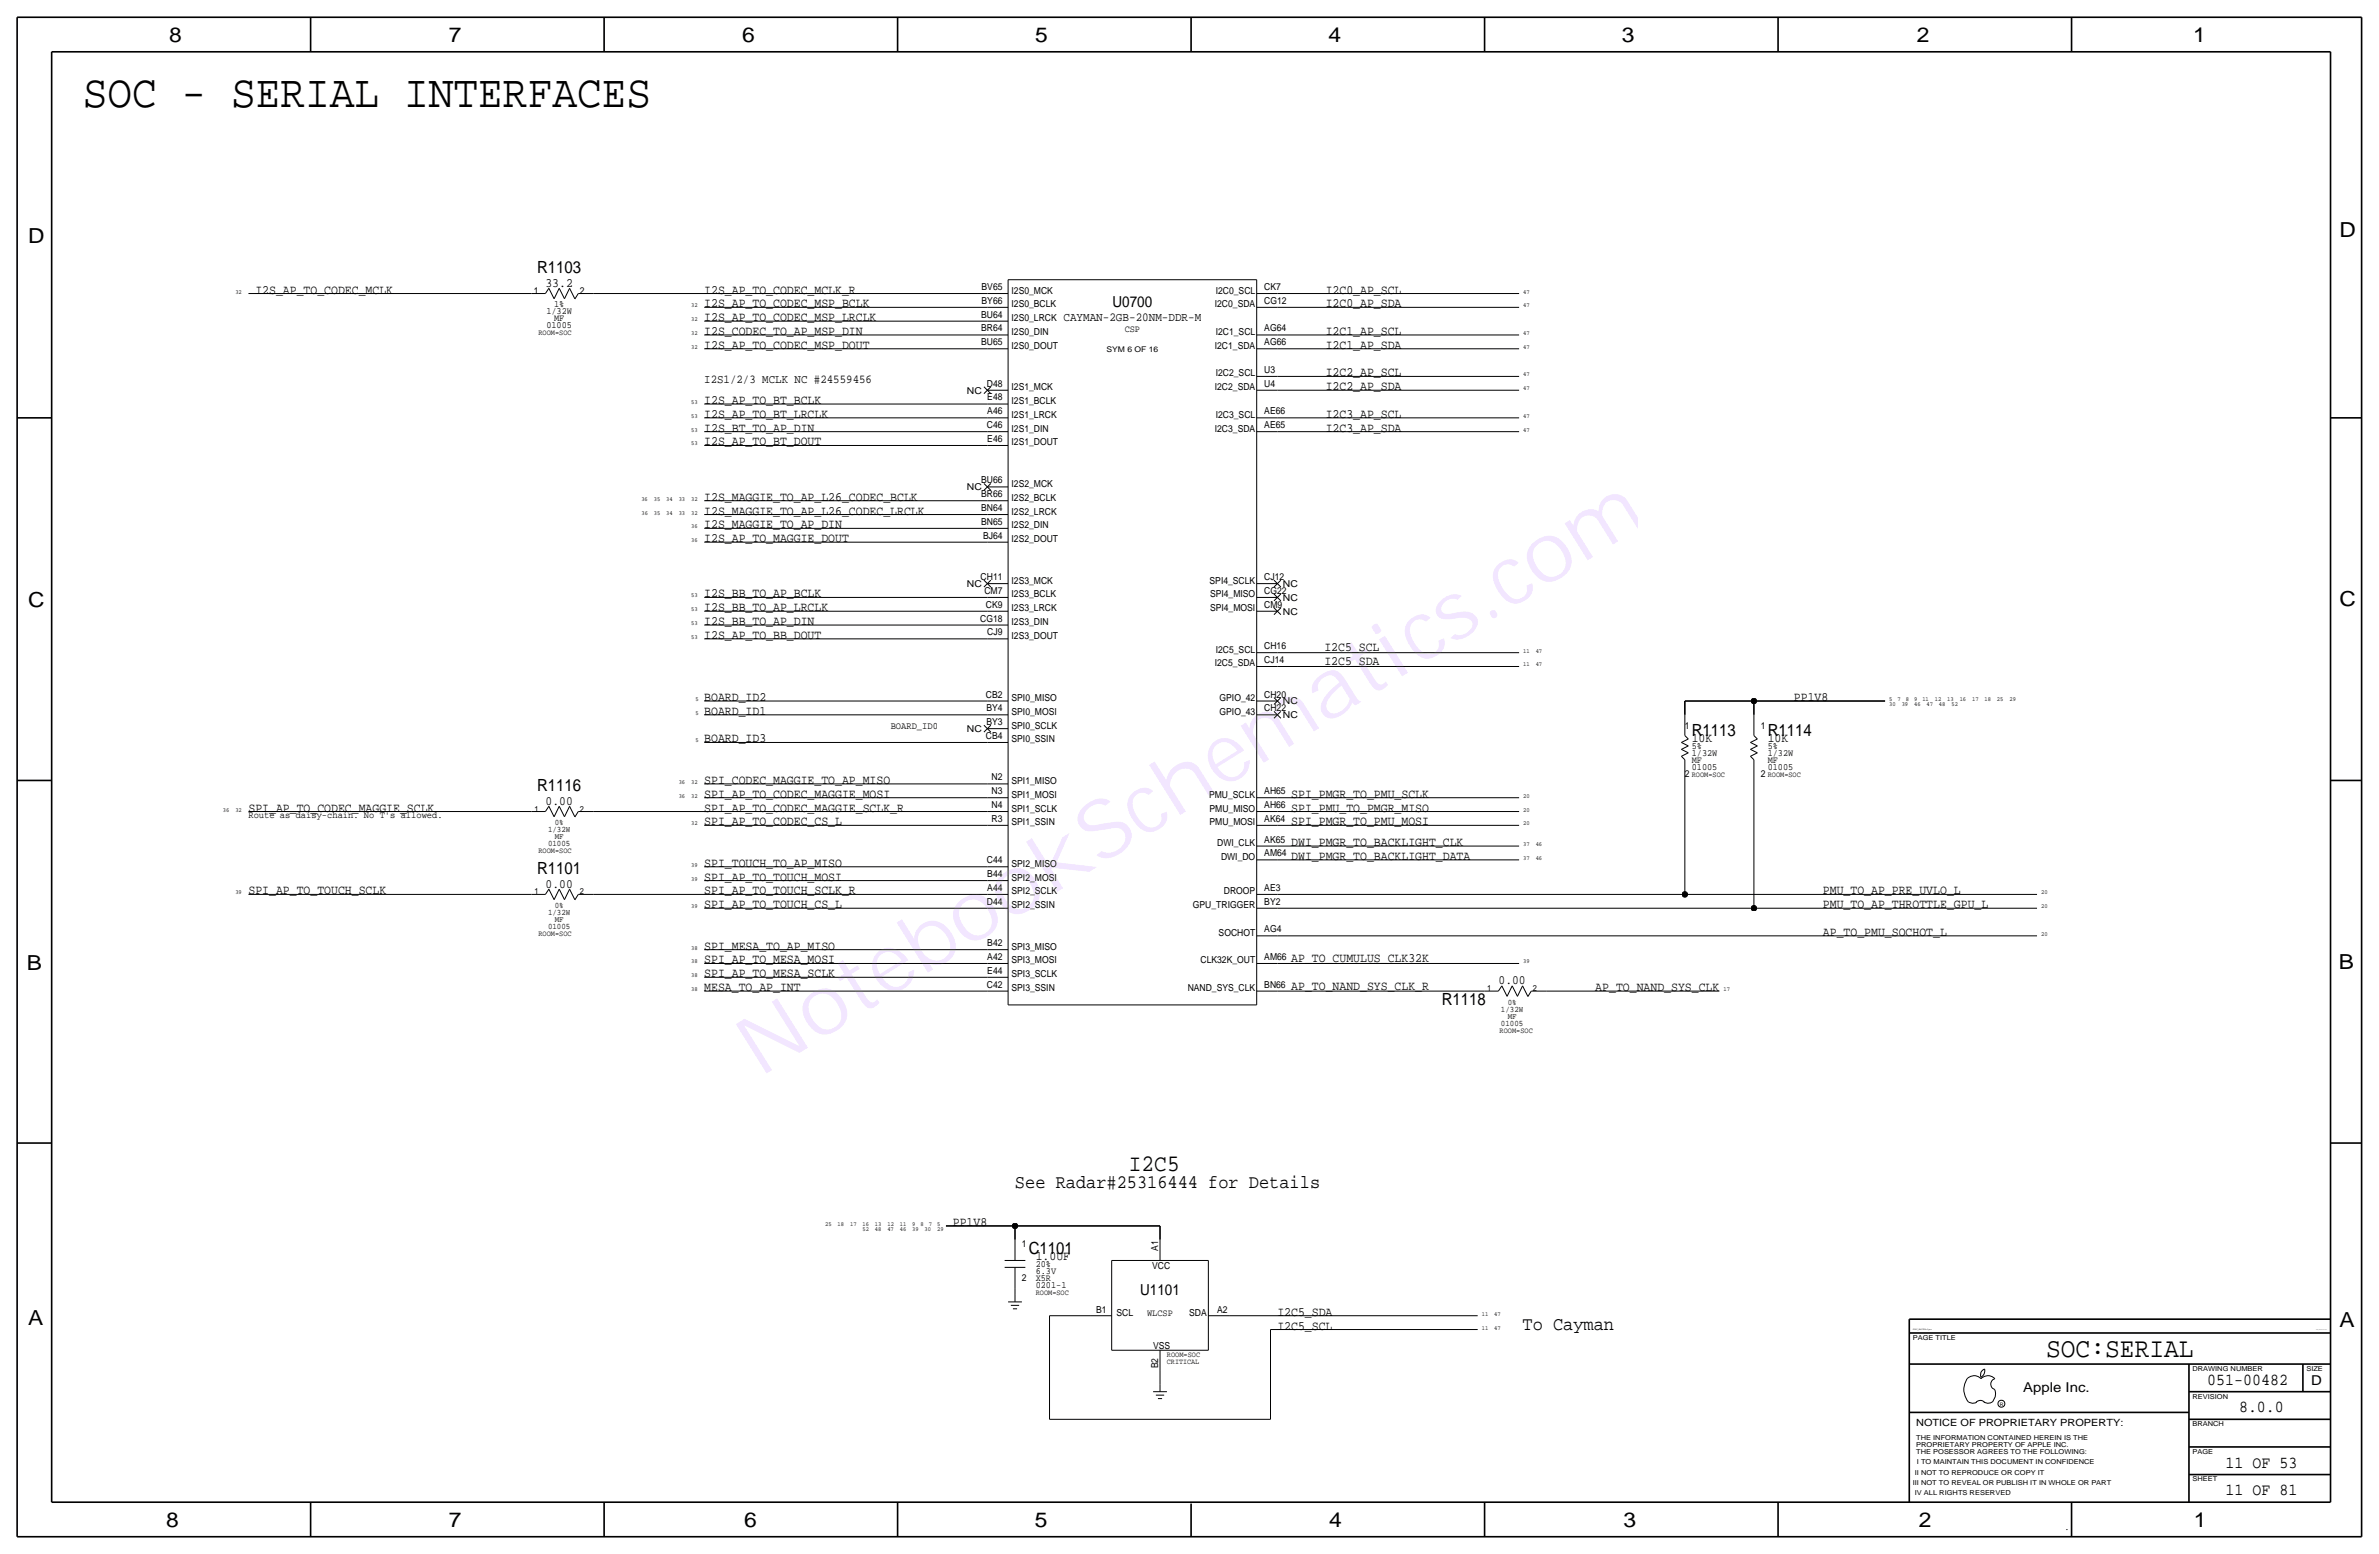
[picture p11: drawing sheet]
<svg xmlns="http://www.w3.org/2000/svg" width="875mm" height="572mm" viewBox="0 0 875 572" stroke-linecap="round" stroke-linejoin="round" font-family="sans-serif">
<defs><g id="words">
<text font-size="30.2" fill="#9f40ff" x="279.3" y="396.5" transform="rotate(-32 279.3 396.5)">NotebookSchematics.com</text>
<text font-size="17" x="30.4" y="39.4">SOC - SERIAL INTERFACES</text>
<text font-size="10.1" x="752.6" y="499.1">SOC:SERIAL</text>
<text font-size="8.7" x="415.2" y="430.5">I2C5</text>
<g font-size="7.6">
<text x="62.2" y="15.5">8</text>
<text x="165" y="15.5">7</text>
<text x="273" y="15.5">6</text>
<text x="380.7" y="15.5">5</text>
<text x="488.6" y="15.5">4</text>
<text x="596.6" y="15.5">3</text>
<text x="705.1" y="15.5">2</text>
<text x="806.7" y="15.5">1</text>
<text x="10.4" y="89.4">D</text>
<text x="860.5" y="87.1">D</text>
<text x="10.4" y="223.3">C</text>
<text x="860.5" y="222.8">C</text>
<text x="9.8" y="356.6">B</text>
<text x="860.3" y="356.4">B</text>
<text x="10.4" y="487.4">A</text>
<text x="860.5" y="488.2">A</text>
<text x="61.2" y="561.6">8</text>
<text x="165" y="561.6">7</text>
<text x="273.8" y="561.6">6</text>
<text x="380.7" y="561.6">5</text>
<text x="488.9" y="561.6">4</text>
<text x="597.1" y="561.6">3</text>
<text x="705.8" y="561.6">2</text>
<text x="806.9" y="561.6">1</text>
</g>
<g font-size="7">
<text x="373.3" y="436.9">See Radar#25316444 for Details</text>
<text x="560" y="489">To Cayman</text>
</g>
<g font-size="6.2">
<text x="197.6" y="100.3">R1103</text>
<text x="622.3" y="270.5">R1113</text>
<text x="650.2" y="270.5">R1114</text>
<text x="197.6" y="290.8">R1116</text>
<text x="197.6" y="321.3">R1101</text>
<text x="530.3" y="369.6">R1118</text>
<text x="378.4" y="461">C1101</text>
<text x="811.9" y="509.3">051-00482</text>
<text x="823.6" y="519.4">8.0.0</text>
<text x="818.6" y="539.7">11 OF 53</text>
<text x="818.6" y="549.9">11 OF 81</text>
</g>
<g font-size="5.6">
<text x="409.2" y="113">U0700</text>
<text x="419.4" y="476.3">U1101</text>
</g>
<g font-size="5">
<text x="850.1" y="509.3">D</text>
<text x="744.2" y="511.8">Apple Inc.</text>
</g>
<g font-size="4.7">
<text x="93.9" y="107.9">I2S_AP_TO_CODEC_MCLK</text>
<text x="200.6" y="105.4">33.2</text>
<text x="259" y="107.9">I2S_AP_TO_CODEC_MCLK_R</text>
<text x="487.6" y="108">I2C0_AP_SCL</text>
<text x="259" y="113">I2S_AP_TO_CODEC_MSP_BCLK</text>
<text x="487.6" y="113">I2C0_AP_SDA</text>
<text x="259" y="118.1">I2S_AP_TO_CODEC_MSP_LRCLK</text>
<text x="259" y="123.2">I2S_CODEC_TO_AP_MSP_DIN</text>
<text x="487.6" y="123.2">I2C1_AP_SCL</text>
<text x="259" y="128.3">I2S_AP_TO_CODEC_MSP_DOUT</text>
<text x="487.6" y="128.3">I2C1_AP_SDA</text>
<text x="487.6" y="138.4">I2C2_AP_SCL</text>
<text x="487.6" y="143.5">I2C2_AP_SDA</text>
<text x="259" y="148.6">I2S_AP_TO_BT_BCLK</text>
<text x="259" y="153.7">I2S_AP_TO_BT_LRCLK</text>
<text x="487.6" y="153.7">I2C3_AP_SCL</text>
<text x="259" y="158.8">I2S_BT_TO_AP_DIN</text>
<text x="487.6" y="158.8">I2C3_AP_SDA</text>
<text x="259" y="163.8">I2S_AP_TO_BT_DOUT</text>
<text x="259" y="184.1">I2S_MAGGIE_TO_AP_L26_CODEC_BCLK</text>
<text x="259" y="189.2">I2S_MAGGIE_TO_AP_L26_CODEC_LRCLK</text>
<text x="259" y="194.3">I2S_MAGGIE_TO_AP_DIN</text>
<text x="259" y="199.4">I2S_AP_TO_MAGGIE_DOUT</text>
<text x="259" y="219.7">I2S_BB_TO_AP_BCLK</text>
<text x="259" y="224.8">I2S_BB_TO_AP_LRCLK</text>
<text x="259" y="229.9">I2S_BB_TO_AP_DIN</text>
<text x="259" y="234.9">I2S_AP_TO_BB_DOUT</text>
<text x="487.1" y="239.5">I2C5_SCL</text>
<text x="487.1" y="244.6">I2C5_SDA</text>
<text x="259" y="257.8">BOARD_ID2</text>
<text x="659.8" y="257.8">PP1V8</text>
<text x="259" y="262.9">BOARD_ID1</text>
<text x="259" y="273">BOARD_ID3</text>
<text x="622.2" y="273">10K</text>
<text x="650.2" y="273">10K</text>
<text x="259" y="293.4">SPI_AP_TO_CODEC_MAGGIE_MOSI</text>
<text x="259" y="288.3">SPI_CODEC_MAGGIE_TO_AP_MISO</text>
<text x="474.9" y="293.4">SPI_PMGR_TO_PMU_SCLK</text>
<text x="91.4" y="298.5">SPI_AP_TO_CODEC_MAGGIE_SCLK</text>
<text x="200.7" y="295.9">0.00</text>
<text x="259" y="298.5">SPI_AP_TO_CODEC_MAGGIE_SCLK_R</text>
<text x="474.9" y="298.5">SPI_PMU_TO_PMGR_MISO</text>
<text x="259" y="303.5">SPI_AP_TO_CODEC_CS_L</text>
<text x="474.9" y="303.5">SPI_PMGR_TO_PMU_MOSI</text>
<text x="474.9" y="311.2">DWI_PMGR_TO_BACKLIGHT_CLK</text>
<text x="474.9" y="316.2">DWI_PMGR_TO_BACKLIGHT_DATA</text>
<text x="259" y="323.9">SPI_AP_TO_TOUCH_MOSI</text>
<text x="259" y="318.8">SPI_TOUCH_TO_AP_MISO</text>
<text x="91.4" y="328.9">SPI_AP_TO_TOUCH_SCLK</text>
<text x="200.7" y="326.4">0.00</text>
<text x="259" y="328.9">SPI_AP_TO_TOUCH_SCLK_R</text>
<text x="670.5" y="328.9">PMU_TO_AP_PRE_UVLO_L</text>
<text x="259" y="334">SPI_AP_TO_TOUCH_CS_L</text>
<text x="670.5" y="334">PMU_TO_AP_THROTTLE_GPU_L</text>
<text x="670.5" y="344.2">AP_TO_PMU_SOCHOT_L</text>
<text x="259" y="349.3">SPI_MESA_TO_AP_MISO</text>
<text x="474.9" y="353.8">AP_TO_CUMULUS_CLK32K</text>
<text x="259" y="354.3">SPI_AP_TO_MESA_MOSI</text>
<text x="259" y="359.4">SPI_AP_TO_MESA_SCLK</text>
<text x="259" y="364.5">MESA_TO_AP_INT</text>
<text x="474.9" y="364">AP_TO_NAND_SYS_CLK_R</text>
<text x="551.2" y="361.9">0.00</text>
<text x="586.8" y="364.5">AP_TO_NAND_SYS_CLK</text>
<text x="350.5" y="450.9">PP1V8</text>
<text x="380.9" y="463.5">1.0UF</text>
<text x="469.9" y="483.9">I2C5_SDA</text>
<text x="469.9" y="489">I2C5_SCL</text>
</g>
<text font-size="4.5" x="391.2" y="118.1">CAYMAN-2GB-20NM-DDR-M</text>
<text font-size="4.4" x="259" y="141">I2S1/2/3 MCLK NC #24559456</text>
<text font-size="3.7" x="704.8" y="524.5">NOTICE OF PROPRIETARY PROPERTY:</text>
<g font-size="3.6">
<text x="327.6" y="268">BOARD_ID0</text>
<text x="91.4" y="301">Route as daisy-chain. No T's allowed.</text>
</g>
<g font-size="3.5">
<text x="196.3" y="108">1</text>
<text x="213.3" y="108">2</text>
<text x="361" y="106.6">BV65</text>
<text x="372.1" y="107.9">I2S0_MCK</text>
<text x="447.2" y="107.9">I2C0_SCL</text>
<text x="465" y="106.6">CK7</text>
<text x="203.8" y="113">1%</text>
<text x="361" y="111.7">BY66</text>
<text x="372.1" y="113">I2S0_BCLK</text>
<text x="446.8" y="113">I2C0_SDA</text>
<text x="465" y="111.7">CG12</text>
<text x="201" y="115.6">1/32W</text>
<text x="203.8" y="118.1">MF</text>
<text x="360.9" y="116.8">BU64</text>
<text x="372.1" y="118.1">I2S0_LRCK</text>
<text x="201" y="120.7">01005</text>
<text x="360.9" y="121.9">BR64</text>
<text x="372.1" y="123.2">I2S0_DIN</text>
<text x="413.7" y="121.9">CSP</text>
<text x="447.2" y="123.2">I2C1_SCL</text>
<text x="465" y="121.9">AG64</text>
<text x="360.9" y="127">BU65</text>
<text x="372.1" y="128.3">I2S0_DOUT</text>
<text x="446.8" y="128.3">I2C1_SDA</text>
<text x="465" y="127">AG66</text>
<text x="465" y="137.1">U3</text>
<text x="363" y="142.2">D48</text>
<text x="372.1" y="143.5">I2S1_MCK</text>
<text x="446.8" y="143.5">I2C2_SDA</text>
<text x="447.2" y="138.4">I2C2_SCL</text>
<text x="465" y="142.2">U4</text>
<text x="355.6" y="144.8">NC</text>
<text x="363.2" y="147.3">E48</text>
<text x="372.1" y="148.6">I2S1_BCLK</text>
<text x="363.2" y="152.4">A46</text>
<text x="372.1" y="153.7">I2S1_LRCK</text>
<text x="447.2" y="153.7">I2C3_SCL</text>
<text x="465" y="152.4">AE66</text>
<text x="363" y="157.4">C46</text>
<text x="372.1" y="158.7">I2S1_DIN</text>
<text x="446.8" y="158.7">I2C3_SDA</text>
<text x="465" y="157.4">AE65</text>
<text x="363.2" y="162.5">E46</text>
<text x="372.1" y="163.8">I2S1_DOUT</text>
<text x="360.9" y="177.8">BU66</text>
<text x="372.1" y="179.1">I2S2_MCK</text>
<text x="355.6" y="180.3">NC</text>
<text x="360.9" y="182.8">BR66</text>
<text x="372.1" y="184.1">I2S2_BCLK</text>
<text x="360.9" y="187.9">BN64</text>
<text x="372.1" y="189.2">I2S2_LRCK</text>
<text x="360.9" y="193">BN65</text>
<text x="372.1" y="194.3">I2S2_DIN</text>
<text x="361.6" y="198.1">BJ64</text>
<text x="372.1" y="199.4">I2S2_DOUT</text>
<text x="355.6" y="215.9">NC</text>
<text x="360.7" y="213.3">CH11</text>
<text x="372.1" y="214.6">I2S3_MCK</text>
<text x="444.9" y="214.6">SPI4_SCLK</text>
<text x="465" y="213.4">CJ12</text>
<text x="471.9" y="215.9">NC</text>
<text x="362.1" y="218.4">CM7</text>
<text x="372.1" y="219.7">I2S3_BCLK</text>
<text x="445.1" y="219.7">SPI4_MISO</text>
<text x="465" y="218.4">CG22</text>
<text x="471.9" y="221">NC</text>
<text x="362.6" y="223.5">CK9</text>
<text x="372.1" y="224.8">I2S3_LRCK</text>
<text x="445.1" y="224.8">SPI4_MOSI</text>
<text x="465" y="223.5">CM9</text>
<text x="471.9" y="226.1">NC</text>
<text x="360.5" y="228.6">CG18</text>
<text x="363.2" y="233.7">CJ9</text>
<text x="372.1" y="229.9">I2S3_DIN</text>
<text x="372.1" y="234.9">I2S3_DOUT</text>
<text x="465" y="238.8">CH16</text>
<text x="446.8" y="245.1">I2C5_SDA</text>
<text x="447.2" y="240">I2C5_SCL</text>
<text x="465" y="243.8">CJ14</text>
<text x="362.6" y="256.5">CB2</text>
<text x="372.1" y="257.8">SPI0_MISO</text>
<text x="448.6" y="257.8">GPIO_42</text>
<text x="465" y="256.5">CH20</text>
<text x="362.8" y="261.6">BY4</text>
<text x="372.1" y="262.9">SPI0_MOSI</text>
<text x="448.6" y="262.9">GPIO_43</text>
<text x="465" y="261.6">CH22</text>
<text x="471.9" y="259.1">NC</text>
<text x="355.6" y="269.2">NC</text>
<text x="362.8" y="266.7">BY3</text>
<text x="372.1" y="268">SPI0_SCLK</text>
<text x="471.9" y="264.2">NC</text>
<text x="619.7" y="268">1</text>
<text x="647.6" y="268">1</text>
<text x="362.6" y="271.8">CB4</text>
<text x="372.1" y="273">SPI0_SSIN</text>
<text x="622.2" y="275.6">5%</text>
<text x="650.2" y="275.6">5%</text>
<text x="622.2" y="278.1">1/32W</text>
<text x="622.2" y="280.7">MF</text>
<text x="650.2" y="280.7">MF</text>
<text x="650.2" y="278.1">1/32W</text>
<text x="364.7" y="287">N2</text>
<text x="619.7" y="285.7">2</text>
<text x="622.2" y="283.2">01005</text>
<text x="647.6" y="285.7">2</text>
<text x="650.2" y="283.2">01005</text>
<text x="364.7" y="292.1">N3</text>
<text x="372.1" y="293.4">SPI1_MOSI</text>
<text x="372.1" y="288.3">SPI1_MISO</text>
<text x="444.7" y="293.4">PMU_SCLK</text>
<text x="465" y="292.1">AH65</text>
<text x="364.7" y="297.2">N4</text>
<text x="372.1" y="298.4">SPI1_SCLK</text>
<text x="444.9" y="298.4">PMU_MISO</text>
<text x="465" y="297.2">AH66</text>
<text x="364.7" y="302.2">R3</text>
<text x="372.1" y="303.5">SPI1_SSIN</text>
<text x="444.9" y="303.5">PMU_MOSI</text>
<text x="465" y="302.2">AK64</text>
<text x="447.7" y="311.1">DWI_CLK</text>
<text x="465" y="309.8">AK65</text>
<text x="363" y="317.5">C44</text>
<text x="449.1" y="316.2">DWI_DO</text>
<text x="465" y="314.9">AM64</text>
<text x="363.2" y="322.6">B44</text>
<text x="372.1" y="318.8">SPI2_MISO</text>
<text x="372.1" y="323.8">SPI2_MOSI</text>
<text x="363.2" y="327.6">A44</text>
<text x="372.1" y="328.9">SPI2_SCLK</text>
<text x="450.2" y="328.9">DROOP</text>
<text x="465" y="327.6">AE3</text>
<text x="363" y="332.7">D44</text>
<text x="372.1" y="334">SPI2_SSIN</text>
<text x="438.8" y="334">GPU_TRIGGER</text>
<text x="465" y="332.7">BY2</text>
<text x="363.2" y="348">B42</text>
<text x="448.2" y="344.2">SOCHOT</text>
<text x="465" y="342.9">AG4</text>
<text x="363.2" y="353.1">A42</text>
<text x="372.1" y="349.2">SPI3_MISO</text>
<text x="465" y="353">AM66</text>
<text x="363.2" y="358.1">E44</text>
<text x="372.1" y="359.4">SPI3_SCLK</text>
<text x="372.1" y="354.3">SPI3_MOSI</text>
<text x="441.6" y="354.3">CLK32K_OUT</text>
<text x="363" y="363.2">C42</text>
<text x="372.1" y="364.5">SPI3_SSIN</text>
<text x="436.9" y="364.5">NAND_SYS_CLK</text>
<text x="465" y="363.2">BN66</text>
<text x="375.9" y="458.5">1</text>
<text x="426" y="460" transform="rotate(-90 426 460)">A1</text>
<text x="380.9" y="466.1">20%</text>
<text x="423.8" y="466.6">VCC</text>
<text x="375.9" y="471.2">2</text>
<text x="380.9" y="473.7">0201-1</text>
<text x="380.9" y="471.2">X5R</text>
<text x="380.9" y="468.6">6.3V</text>
<text x="403.2" y="482.9">B1</text>
<text x="410.7" y="483.9">SCL</text>
<text x="421.9" y="483.9">WLCSP</text>
<text x="437.4" y="483.9">SDA</text>
<text x="447.6" y="482.9">A2</text>
<text x="424.1" y="496.1">VSS</text>
<text x="426" y="503.3" transform="rotate(-90 426 503.3)">B2</text>
<text x="759.4" y="562.6">.</text>
</g>
<g font-size="3.1">
<text x="196.5" y="298.5">1</text>
<text x="213.3" y="298.5">2</text>
<text x="204" y="303.5">0%</text>
<text x="201.6" y="306.1">1/32W</text>
<text x="201.6" y="311.1">01005</text>
<text x="204" y="308.6">MF</text>
<text x="196.5" y="328.9">1</text>
<text x="213.3" y="328.9">2</text>
<text x="204" y="334">0%</text>
<text x="201.6" y="336.5">1/32W</text>
<text x="201.6" y="341.6">01005</text>
<text x="204" y="339.1">MF</text>
<text x="547.1" y="364.5">1</text>
<text x="563.8" y="364.5">2</text>
<text x="554.6" y="369.6">0%</text>
<text x="552.1" y="372.1">1/32W</text>
<text x="552.1" y="377.2">01005</text>
<text x="554.6" y="374.7">MF</text>
</g>
<g font-size="2.9">
<text x="198.1" y="123.2">ROOM=SOC</text>
<text x="407" y="129.5">SYM 6 OF 16</text>
<text x="622.2" y="285.8">ROOM=SOC</text>
<text x="650.2" y="285.8">ROOM=SOC</text>
<text x="198.1" y="313.7">ROOM=SOC</text>
<text x="198.1" y="344.2">ROOM=SOC</text>
<text x="551.6" y="379.7">ROOM=SOC</text>
<text x="381" y="476.3">ROOM=SOC</text>
<text x="429.2" y="499.1">ROOM=SOC</text>
</g>
<text font-size="2.8" x="429.2" y="501.6">CRITICAL</text>
<g font-size="2.5">
<text x="703.5" y="492.8">PAGE TITLE</text>
<text x="806.4" y="504.2">DRAWING NUMBER</text>
<text x="848.3" y="504.2">SIZE</text>
<text x="806.4" y="514.4">REVISION</text>
<text x="806.4" y="524.5">BRANCH</text>
<text x="704.8" y="532.1">PROPRIETARY PROPERTY OF APPLE INC.</text>
<text x="704.8" y="529.6">THE INFORMATION CONTAINED HEREIN IS THE</text>
<text x="704.8" y="534.7">THE POSESSOR AGREES TO THE FOLLOWING:</text>
<text x="705.1" y="538.5">I TO MAINTAIN THIS DOCUMENT IN CONFIDENCE</text>
<text x="806.4" y="534.7">PAGE</text>
<text x="704.3" y="542.3">II NOT TO REPRODUCE OR COPY IT</text>
<text x="806.4" y="544.8">SHEET</text>
<text x="703.5" y="546.1">III NOT TO REVEAL OR PUBLISH IT IN WHOLE OR PART</text>
<text x="704.3" y="549.9">IV ALL RIGHTS RESERVED</text>
</g>
<g font-size="2.3">
<text x="86.6" y="107.9">32</text>
<text x="560.3" y="107.9">47</text>
<text x="254.2" y="113">32</text>
<text x="560.3" y="113">47</text>
<text x="254.2" y="118.1">32</text>
<text x="254.2" y="123.2">32</text>
<text x="560.3" y="123.2">47</text>
<text x="254.2" y="128.3">32</text>
<text x="560.3" y="128.3">47</text>
<text x="560.3" y="138.4">47</text>
<text x="560.3" y="143.5">47</text>
<text x="254.2" y="148.6">53</text>
<text x="254.2" y="153.7">53</text>
<text x="560.3" y="153.7">47</text>
<text x="254.2" y="158.7">53</text>
<text x="560.3" y="158.7">47</text>
<text x="254.2" y="163.8">53</text>
<text x="235.9" y="184.1">36</text>
<text x="240.5" y="184.1">35</text>
<text x="245.1" y="184.1">34</text>
<text x="249.6" y="184.1">33</text>
<text x="254.2" y="184.1">32</text>
<text x="235.9" y="189.2">36</text>
<text x="240.5" y="189.2">35</text>
<text x="245.1" y="189.2">34</text>
<text x="249.6" y="189.2">33</text>
<text x="254.2" y="189.2">32</text>
<text x="254.2" y="194.3">36</text>
<text x="254.2" y="199.4">36</text>
<text x="254.2" y="219.7">53</text>
<text x="254.2" y="224.8">53</text>
<text x="254.2" y="229.9">53</text>
<text x="254.2" y="234.9">53</text>
<text x="560.3" y="245.1">11</text>
<text x="560.3" y="240">11</text>
<text x="564.8" y="245.1">47</text>
<text x="564.8" y="240">47</text>
<text x="255.8" y="257.8">5</text>
<text x="694.9" y="257.8">5</text>
<text x="697.9" y="257.8">7</text>
<text x="701" y="257.8">8</text>
<text x="704" y="257.8">9</text>
<text x="707.1" y="257.8">11</text>
<text x="711.7" y="257.8">12</text>
<text x="716.2" y="257.8">13</text>
<text x="720.8" y="257.8">16</text>
<text x="725.4" y="257.8">17</text>
<text x="729.9" y="257.8">18</text>
<text x="734.5" y="257.8">25</text>
<text x="739.1" y="257.8">29</text>
<text x="255.8" y="262.9">5</text>
<text x="694.9" y="259.6">30</text>
<text x="699.5" y="259.6">39</text>
<text x="704" y="259.6">46</text>
<text x="708.6" y="259.6">47</text>
<text x="713.2" y="259.6">48</text>
<text x="717.8" y="259.6">52</text>
<text x="255.8" y="273">5</text>
<text x="249.6" y="293.4">36</text>
<text x="249.6" y="288.3">36</text>
<text x="254.2" y="293.4">32</text>
<text x="254.2" y="288.3">32</text>
<text x="560.3" y="293.4">20</text>
<text x="82" y="298.4">36</text>
<text x="86.6" y="298.4">32</text>
<text x="560.3" y="298.4">20</text>
<text x="254.2" y="303.5">32</text>
<text x="560.3" y="303.5">20</text>
<text x="560.3" y="311.1">37</text>
<text x="564.8" y="311.1">46</text>
<text x="560.3" y="316.2">37</text>
<text x="564.8" y="316.2">46</text>
<text x="254.2" y="318.8">39</text>
<text x="254.2" y="323.8">39</text>
<text x="86.6" y="328.9">39</text>
<text x="750.8" y="328.9">20</text>
<text x="254.2" y="334">39</text>
<text x="750.8" y="334">20</text>
<text x="750.8" y="344.2">20</text>
<text x="254.2" y="349.2">38</text>
<text x="254.2" y="354.3">38</text>
<text x="254.2" y="359.4">38</text>
<text x="560.3" y="354.3">39</text>
<text x="254.2" y="364.5">38</text>
<text x="633.9" y="364.5">17</text>
<text x="303.5" y="450.8">25</text>
<text x="308.1" y="450.8">18</text>
<text x="312.7" y="450.8">17</text>
<text x="317.2" y="452.7">52</text>
<text x="317.2" y="450.8">16</text>
<text x="321.8" y="452.7">48</text>
<text x="321.8" y="450.8">13</text>
<text x="326.4" y="452.7">47</text>
<text x="326.4" y="450.8">12</text>
<text x="331" y="452.7">46</text>
<text x="331" y="450.8">11</text>
<text x="335.5" y="452.7">39</text>
<text x="335.5" y="450.8">9</text>
<text x="338.6" y="450.8">8</text>
<text x="340.1" y="452.7">30</text>
<text x="341.6" y="450.8">7</text>
<text x="344.7" y="452.7">29</text>
<text x="344.7" y="450.8">5</text>
<text x="545" y="483.9">11</text>
<text x="549.6" y="483.9">47</text>
<text x="545" y="488.9">11</text>
<text x="549.6" y="488.9">47</text>
</g>
<text font-size="1.8" x="735.5" y="516.9">R</text>
<text font-size=".8" x="703.5" y="488.9">SYNC_MASTER=Sync</text>
<text font-size=".4" x="851.9" y="488.9">SYNC_DATE=06/06/2016</text>
</g></defs>
<g fill="none" stroke="#000" stroke-width=".37">
<path d="M91.4 108h104.1zM195.5 108h5.1zM201.9 106l1.9 3.9zM201.9 106l-1.3 2zM205.7 106l-1.9 3.9zM205.7 106l1.9 3.9zM209.5 106l-1.9 3.9zM209.5 106l1.9 3.9zM212.7 108h5.7zM212.7 108l-1.3 2zM218.4 108h144.8zM259 118.1h104.2z"/>
<path d="M259 113h104.2zM363.2 108h7.6zM363.2 118.1h7.6zM363.2 113h7.6zM370.8 102.9v266.7zM370.8 102.9h91.4zM462.2 113h7.7zM462.2 108h7.7zM462.2 102.9v266.7zM469.9 108h88.9zM469.9 113h88.9zM259 128.3h104.2z"/>
<path d="M259 123.2h104.2zM363.2 123.2h7.6zM363.2 128.3h7.6zM462.2 123.2h7.7zM462.2 138.4h7.7zM462.2 128.3h7.7zM469.9 123.2h88.9zM469.9 128.3h88.9zM469.9 138.4h88.9zM259 153.7h104.2zM259 158.8h104.2zM259 148.6h104.2z"/>
<path d="M361.9 144.8l2.5-2.6zM361.9 142.2l2.5 2.6zM363.2 158.8h7.6zM363.2 143.5h7.6zM363.2 153.7h7.6zM363.2 148.6h7.6zM462.2 158.8h7.7zM462.2 153.7h7.7zM462.2 143.5h7.7zM469.9 158.8h88.9zM469.9 153.7h88.9zM469.9 143.5h88.9z"/>
<path d="M259 163.8h104.2zM361.9 177.8l2.5 2.5zM363.2 179.1h7.6zM363.2 163.8h7.6zM259 184.2h104.2zM259 199.4h104.2zM259 194.3h104.2zM259 189.2h104.2zM361.9 180.3l2.5-2.5zM363.2 194.3h7.6zM363.2 184.2h7.6zM363.2 189.2h7.6z"/>
<path d="M363.2 199.4h7.6zM259 219.7h104.2zM361.9 215.9l2.5-2.5zM361.9 213.4l2.5 2.5zM363.2 219.7h7.6zM363.2 214.6h7.6zM462.2 214.6h7.7zM462.2 219.7h7.7zM468.6 218.4l2.5 2.6zM468.6 213.4l2.5 2.5zM471.1 218.4l-2.5 2.6zM471.1 213.4l-2.5 2.5z"/>
<path d="M259 224.8h104.2zM259 235h104.2zM259 229.9h104.2zM363.2 224.8h7.6zM363.2 235h7.6zM363.2 229.9h7.6zM462.2 224.8h7.7zM468.6 223.5l2.5 2.6zM471.1 223.5l-2.5 2.6zM259 257.8h104.2zM363.2 257.8h7.6zM462.2 240h7.7z"/>
<path d="M462.2 257.8h7.7zM462.2 245.1h7.7zM468.6 256.5l2.5 2.6zM469.9 240h88.9zM469.9 245.1h88.9zM471.1 256.5l-2.5 2.6zM259 262.9h104.2zM259 273.1h104.2zM361.9 269.2l2.5-2.5zM361.9 266.7l2.5 2.5zM363.2 273.1h7.6zM363.2 262.9h7.6z"/>
<path d="M363.2 268h7.6zM462.2 262.9h7.7zM468.6 261.6l2.5 2.6zM471.1 261.6l-2.5 2.6zM618.4 273.1l2.6-1.3zM618.4 278.1l2.6-1.2zM618.4 275.6l2.6-1.3zM618.4 278.1l1.3 1.3zM618.4 275.6l2.6 1.3zM618.4 273.1l2.6 1.2zM619.7 270.5l1.3 1.3zM619.7 262.9v7.6z"/>
<path d="M619.7 279.4v6.4zM643.8 273.1l2.6-1.3zM643.8 278.1l2.6-1.2zM643.8 275.6l2.6-1.3zM643.8 278.1l1.3 1.3zM643.8 275.6l2.6 1.3zM643.8 273.1l2.6 1.2zM645.1 270.5l1.3 1.3zM645.1 262.9v7.6zM645.1 279.4v6.4zM91.4 298.5h104.1zM195.5 298.5h5.1z"/>
<path d="M201.9 296.5l1.9 3.9zM201.9 296.5l-1.3 2zM205.7 296.5l-1.9 3.9zM205.7 296.5l1.9 3.9zM209.5 296.5l-1.9 3.9zM209.5 296.5l1.9 3.9zM212.7 298.5h5.7zM212.7 298.5l-1.3 2zM218.4 298.5h144.8zM259 288.3h104.2zM259 293.4h104.2zM363.2 298.5h7.6z"/>
<path d="M363.2 293.4h7.6zM363.2 288.3h7.6zM462.2 293.4h7.7zM462.2 298.5h7.7zM469.9 293.4h88.9zM469.9 298.5h88.9zM619.7 285.8v43.1zM645.1 285.8v48.2zM259 303.5h104.2zM259 318.8h104.2zM363.2 318.8h7.6zM363.2 303.5h7.6z"/>
<path d="M462.2 316.2h7.7zM462.2 311.2h7.7zM462.2 303.5h7.7zM469.9 303.5h88.9zM469.9 316.2h88.9zM469.9 311.2h88.9zM91.4 328.9h104.1zM195.5 328.9h5.1zM201.9 327l1.9 3.9zM201.9 327l-1.3 1.9zM205.7 327l-1.9 3.9zM205.7 327l1.9 3.9z"/>
<path d="M209.5 327l-1.9 3.9zM209.5 327l1.9 3.9zM212.7 328.9h5.7zM212.7 328.9l-1.3 2.1zM218.4 328.9h144.8zM259 334h104.2zM259 323.9h104.2zM363.2 334h7.6zM363.2 328.9h7.6zM363.2 323.9h7.6zM462.2 328.9h7.7zM462.2 334h7.7z"/>
<path d="M469.9 328.9h149.8zM469.9 334h175.2zM619.7 328.9h129.6zM645.1 334h104.2zM259 349.2h104.2zM259 359.4h104.2zM259 354.3h104.2zM363.2 359.4h7.6zM363.2 354.3h7.6zM363.2 349.2h7.6zM462.2 344.2h7.7zM462.2 354.3h7.7z"/>
<path d="M469.9 344.2h279.4zM469.9 354.3h88.9zM259 364.5h104.2zM363.2 364.5h7.6zM370.8 369.6h91.4zM462.2 364.5h7.7zM469.9 364.5h76.2zM546.1 364.5h5zM552.4 362.6l1.9 3.8zM552.4 362.6l-1.3 1.9zM556.2 362.6l-1.9 3.8zM556.2 362.6l1.9 3.8z"/>
<path d="M560 362.6l-1.9 3.8zM560 362.6l2 3.8zM563.2 364.5h5.7zM563.2 364.5l-1.2 2zM568.9 364.5h63.5zM373.3 455.9v7.6zM426.7 455.9v7.6zM369.5 463.6h7.6zM369.5 466.1h7.6zM370.8 478.8h5.1zM373.3 473.7v2.5zM373.3 466.1v7.6z"/>
<path d="M373.3 476.2v2.6zM408.9 463.6h35.6zM408.9 463.6v33zM444.5 463.6v33zM371.8 480.1h3.1zM372.6 481.3h1.5zM386 483.9h15.3zM386 483.9v38.1zM401.3 483.9h7.6zM408.9 496.6h35.6zM426.7 496.6v7.6zM444.5 483.9h7.6z"/>
<path d="M452.1 483.9h91.4zM467.3 489v33zM467.3 488.9h76.2zM424.1 511.8h5.1zM425.1 513.1h3.1zM425.9 514.4h1.5zM426.7 504.2v5.1zM426.7 509.3v2.5zM724.1 515.6l.5 .2a2.67 2.67 0 0 0 2.5-.2M726.8 515.7a2.09 2.09 0 0 1 3.1 0M728.6 506.5a2.69 2.69 0 0 0 1.3-3 2.26 2.26 0 0 0-1.3 3M729.7 515.6l.4 .2a2.67 2.67 0 0 0 2.6-.2"/>
<path d="M733.7 511.1a4.5 4.5 0 0 1-1 4.6M733.8 511a2.08 2.08 0 0 1-1.6-2 2.08 2.08 0 0 1 1.6-2 3.4 3.4 0 0 0-5.1 0 3.6 3.6 0 0 0-3.9-.8 3.6 3.6 0 0 0-2.3 3.3 7.1 7.1 0 0 0 1.6 6.2M386 522h81.3z"/>
<circle cx="736.1" cy="516.2" r="1.28"/>
</g>
<g fill="none" stroke="#000" stroke-width=".6" stroke-linecap="butt">
<path d="M6.3 6.4v558.7zM6.3 6.4h862.3zM19 19.1v533.4zM19 19.1h838.2zM114.2 6.4v12.7zM222.2 6.4v12.7zM330.1 6.4v12.7zM438.1 6.4v12.7zM546.1 6.4v12.7zM654 6.4v12.7zM762 6.4v12.7zM857.2 19.1v533.4z"/>
<path d="M868.6 6.4v558.7zM6.3 153.7h12.7zM857.2 153.7h11.4zM619.7 257.8v5.1zM619.7 257.8h25.4zM645.1 257.8h48.3zM645.1 257.8v5.1zM6.3 287h12.7zM857.2 287h11.4zM6.3 420.4h12.7zM857.2 420.4h11.4zM347.9 450.9h25.4z"/>
<path d="M373.3 450.9h53.4zM373.3 450.8v5.1zM426.7 450.8v5.1zM702.3 485.1v5.1zM702.3 485.1h154.9zM702.3 490.2v62.3zM702.3 490.2h154.9zM702.3 519.4h102.8zM702.3 501.6h154.9zM805.1 501.6v50.8zM805.1 511.8h52.1zM847 501.6v10.2z"/>
<path d="M805.1 522h52.1zM805.1 532.1h52.1zM19 552.5h838.2zM114.2 552.5v12.7zM222.2 552.5v12.7zM330.1 552.5v12.7zM438.1 553v12.1zM546.1 552.5v12.7zM654 552.5v12.7zM762 552.5v12.7zM805.1 542.3h52.1zM6.3 565.2h862.3z"/>
</g>
<g fill="#000" stroke="#000" stroke-width=".37">
<circle cx="645.1" cy="257.8" r="1.02"/>
<circle cx="619.7" cy="328.9" r="1.02"/>
<circle cx="645.1" cy="334" r="1.02"/>
<circle cx="373.3" cy="450.8" r="1.02"/>
</g>
<use href="#words"/>
</svg>
